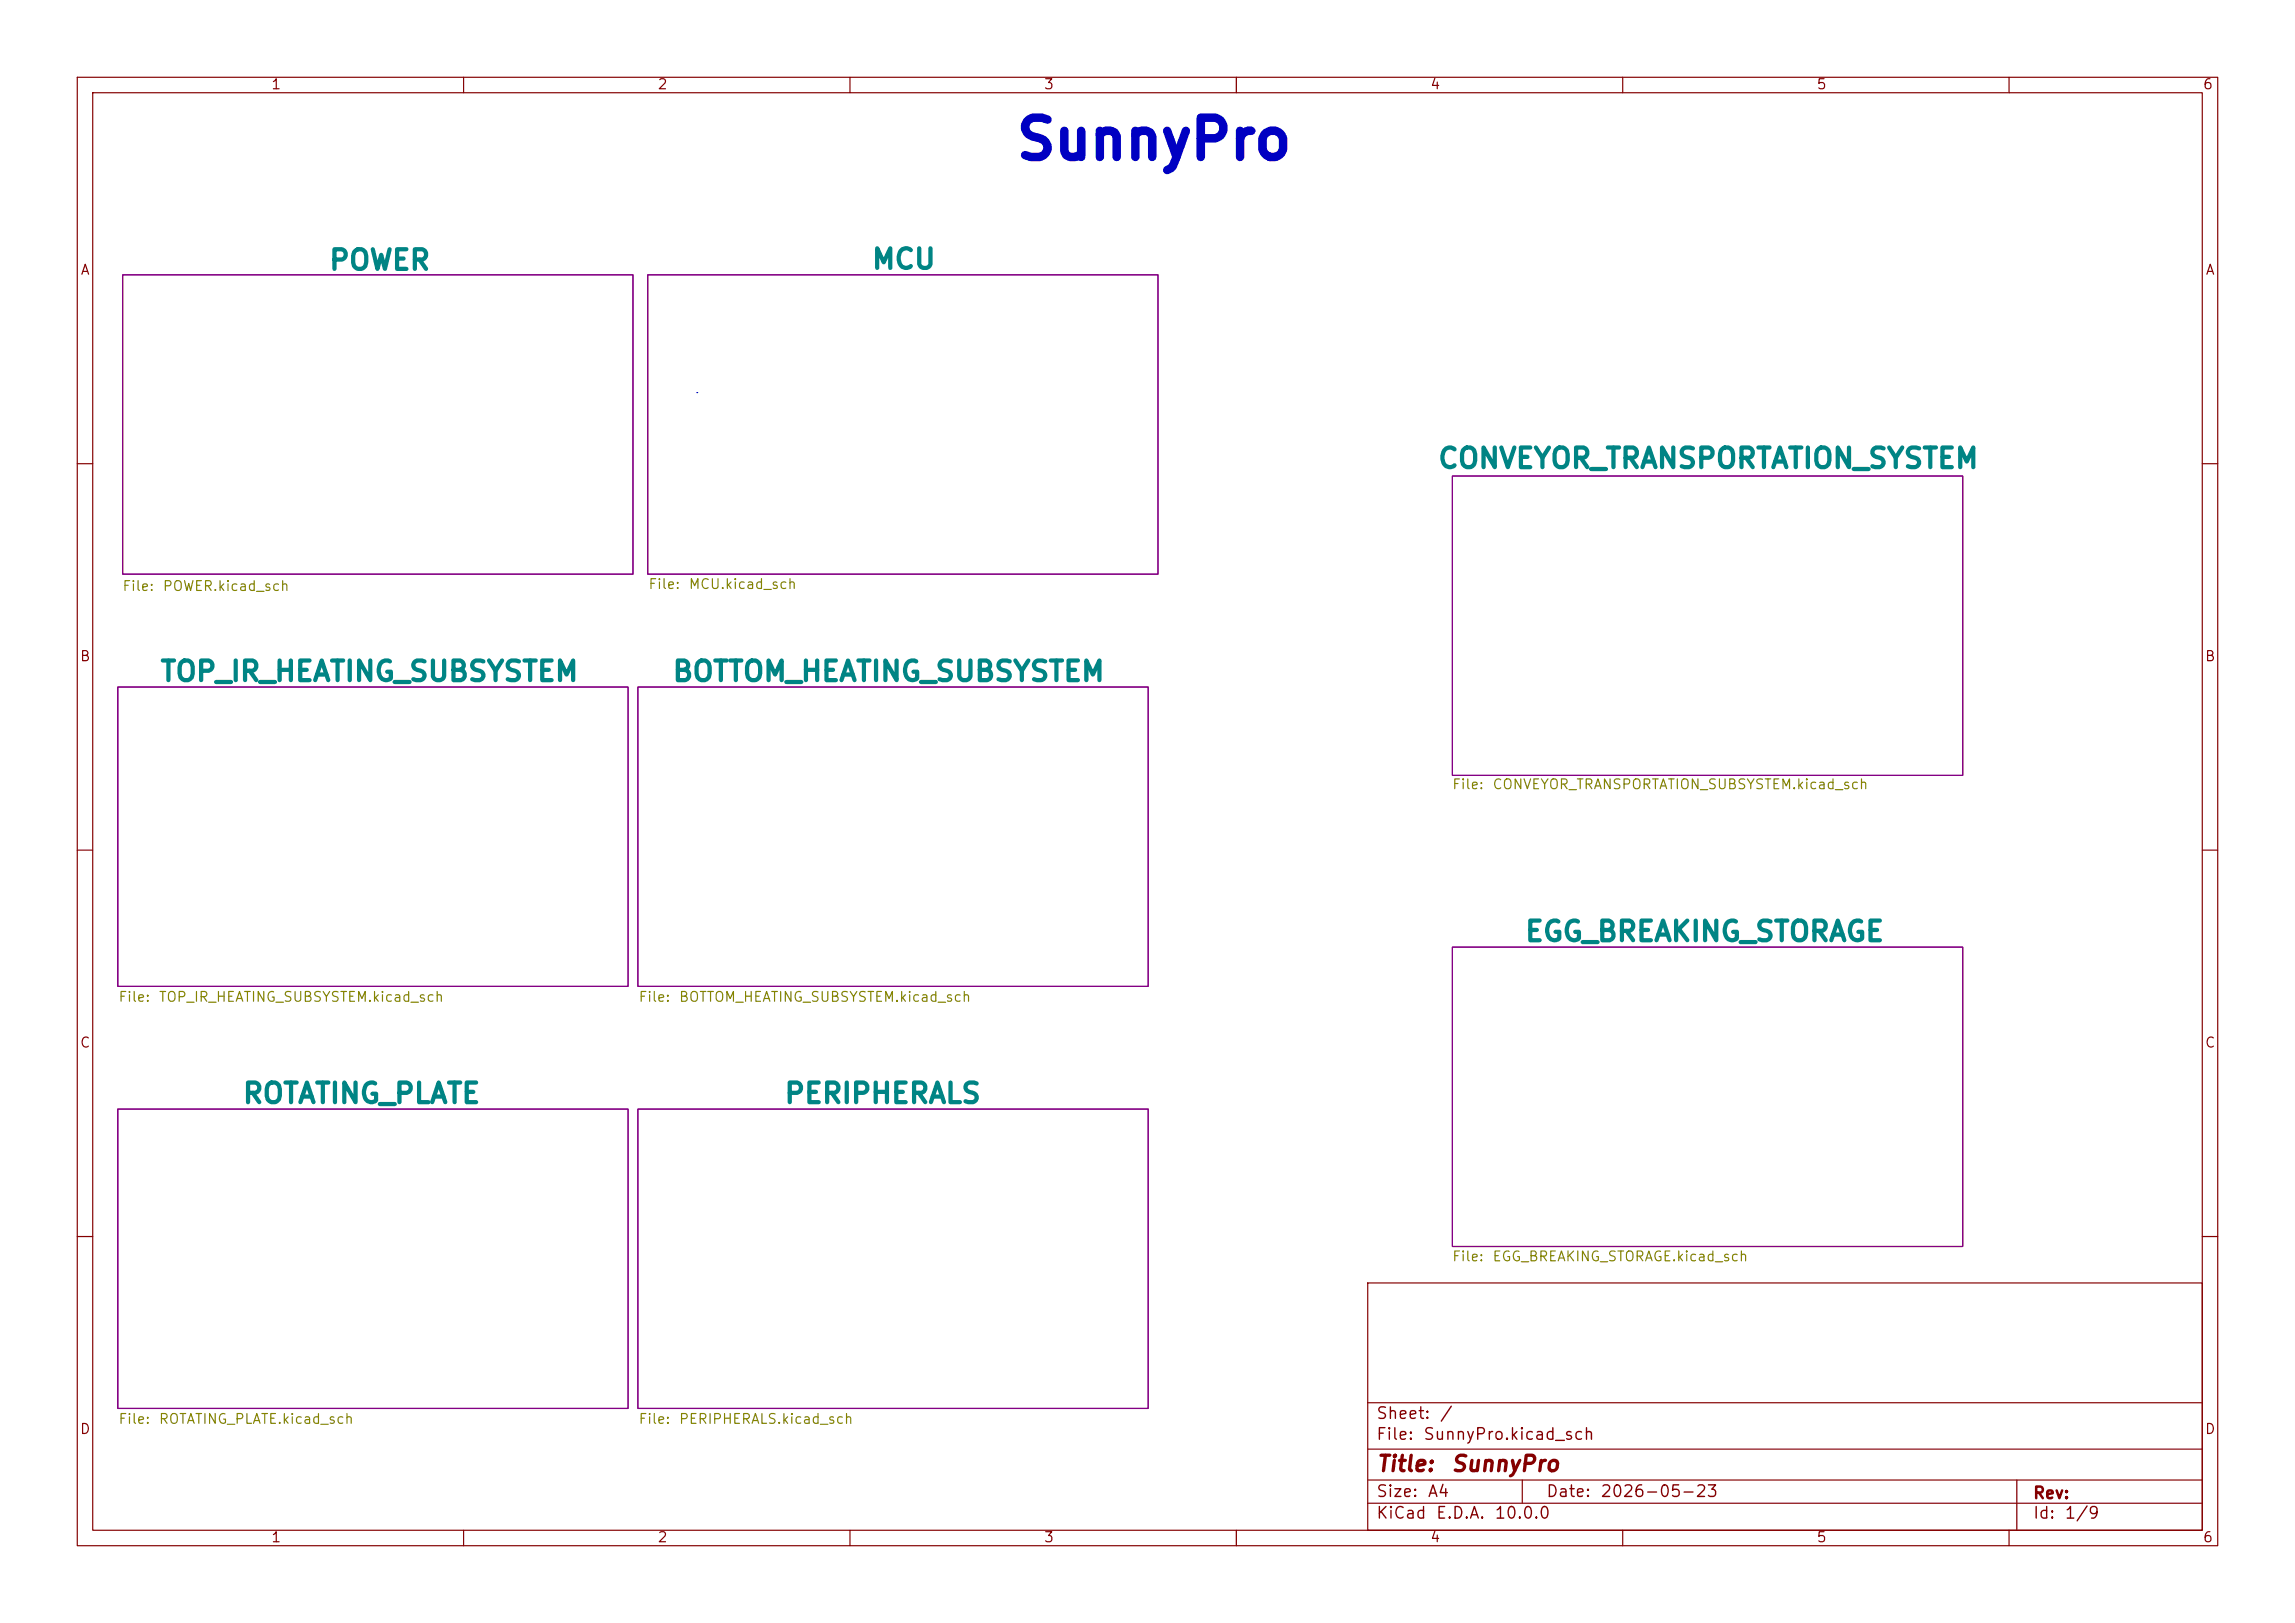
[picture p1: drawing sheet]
<svg xmlns="http://www.w3.org/2000/svg" width="297mm" height="210mm" viewBox="0 0 297 210" stroke-linecap="round" stroke-linejoin="round" font-family="sans-serif">
<defs><g id="words">
<text font-size="5.1" fill="#0000c2" x="131.2" y="21.8">SunnyPro</text>
<g font-size="2.5" fill="#008484">
<text x="42.4" y="35.6">POWER</text>
<text x="112.7" y="35.4">MCU</text>
<text x="185.9" y="61.2">CONVEYOR_TRANSPORTATION_SYSTEM</text>
<text x="20.6" y="88.8">TOP_IR_HEATING_SUBSYSTEM</text>
<text x="86.9" y="88.8">BOTTOM_HEATING_SUBSYSTEM</text>
<text x="197.2" y="122.4">EGG_BREAKING_STORAGE</text>
<text x="31.2" y="143.4">ROTATING_PLATE</text>
<text x="101.3" y="143.4">PERIPHERALS</text>
</g>
<g font-size="2" fill="#840000">
<text x="178" y="190.9">Title:</text>
<text x="187.7" y="190.9">SunnyPro</text>
</g>
<g font-size="1.5" fill="#840000">
<text x="178" y="184">Sheet:</text>
<text x="186.2" y="184">/</text>
<text x="178" y="186.7">File:</text>
<text x="184.1" y="186.7">SunnyPro.kicad_sch</text>
<text x="178" y="196.9">KiCad</text>
<text x="178" y="194.1">Size:</text>
<text x="184.7" y="194.1">A4</text>
<text x="185.7" y="196.9">E.D.A.</text>
<text x="193.3" y="196.9">10.0.0</text>
<text x="200" y="194.1">Date:</text>
<text x="207" y="194.1">2026-05-23</text>
<text x="263" y="194.3">Rev:</text>
<text x="263" y="196.9">Id:</text>
<text x="267.1" y="196.9">1/9</text>
</g>
<g font-size="1.3" fill="#840000">
<text x="35" y="11.9">1</text>
<text x="85" y="11.9">2</text>
<text x="135" y="11.9">3</text>
<text x="185" y="11.9">4</text>
<text x="235" y="11.9">5</text>
<text x="285" y="11.9">6</text>
<text x="10.3" y="35.9">A</text>
<text x="285.3" y="35.9">A</text>
<text x="10.3" y="85.9">B</text>
<text x="285.3" y="85.9">B</text>
<text x="10.3" y="135.9">C</text>
<text x="285.3" y="135.9">C</text>
<text x="10.3" y="185.9">D</text>
<text x="285.3" y="185.9">D</text>
<text x="35" y="199.9">1</text>
<text x="85" y="199.9">2</text>
<text x="135" y="199.9">3</text>
<text x="185" y="199.9">4</text>
<text x="235" y="199.9">5</text>
<text x="285" y="199.9">6</text>
</g>
<g font-size="1.3" fill="#848400">
<text x="15.7" y="76.8">File:</text>
<text x="21" y="76.8">POWER.kicad_sch</text>
<text x="83.8" y="76.5">File:</text>
<text x="89" y="76.5">MCU.kicad_sch</text>
<text x="187.8" y="102.4">File:</text>
<text x="193.1" y="102.4">CONVEYOR_TRANSPORTATION_SUBSYSTEM.kicad_sch</text>
<text x="15.2" y="129.9">File:</text>
<text x="20.5" y="129.9">TOP_IR_HEATING_SUBSYSTEM.kicad_sch</text>
<text x="82.5" y="129.9">File:</text>
<text x="87.8" y="129.9">BOTTOM_HEATING_SUBSYSTEM.kicad_sch</text>
<text x="187.8" y="163.5">File:</text>
<text x="193.1" y="163.5">EGG_BREAKING_STORAGE.kicad_sch</text>
<text x="15.2" y="184.6">File:</text>
<text x="20.5" y="184.6">ROTATING_PLATE.kicad_sch</text>
<text x="82.5" y="184.6">File:</text>
<text x="87.8" y="184.6">PERIPHERALS.kicad_sch</text>
</g>
</g></defs>
<g fill="none" stroke="#840000" stroke-width=".15">
<path d="M10 10h277v190h-277zM12 12h273v186h-273zM60 10v2M110 10v2M160 10v2M210 10v2M260 10v2M10 60h2M285 60h2M10 110h2M285 110h2M10 160h2"/>
<path d="M177 166h108v32h-108zM285 160h2M60 198v2M110 198v2M160 198v2M177 194.5h108M177 191.5h108M177 187.5h108M177 181.5h108M197 191.5v3M210 198v2M260 198v2"/>
<path d="M261 191.5v6.5"/>
</g>
<path d="M15.9 35.6h66v38.7h-66zM83.8 35.6h66.1v38.7h-66.1zM188 61.6h66v38.7h-66zM15.2 88.9h66.1v38.7h-66.1zM82.5 88.9h66.1v38.7h-66.1zM188 122.6h66v38.7h-66zM15.2 143.5h66.1v38.7h-66.1zM82.5 143.5h66.1v38.7h-66.1z" fill="none" stroke="#840084" stroke-width=".15"/>
<path d="M90.2 50.8h.1" fill="none" stroke="#0000c2" stroke-width=".15"/>
<use href="#words"/>
</svg>
